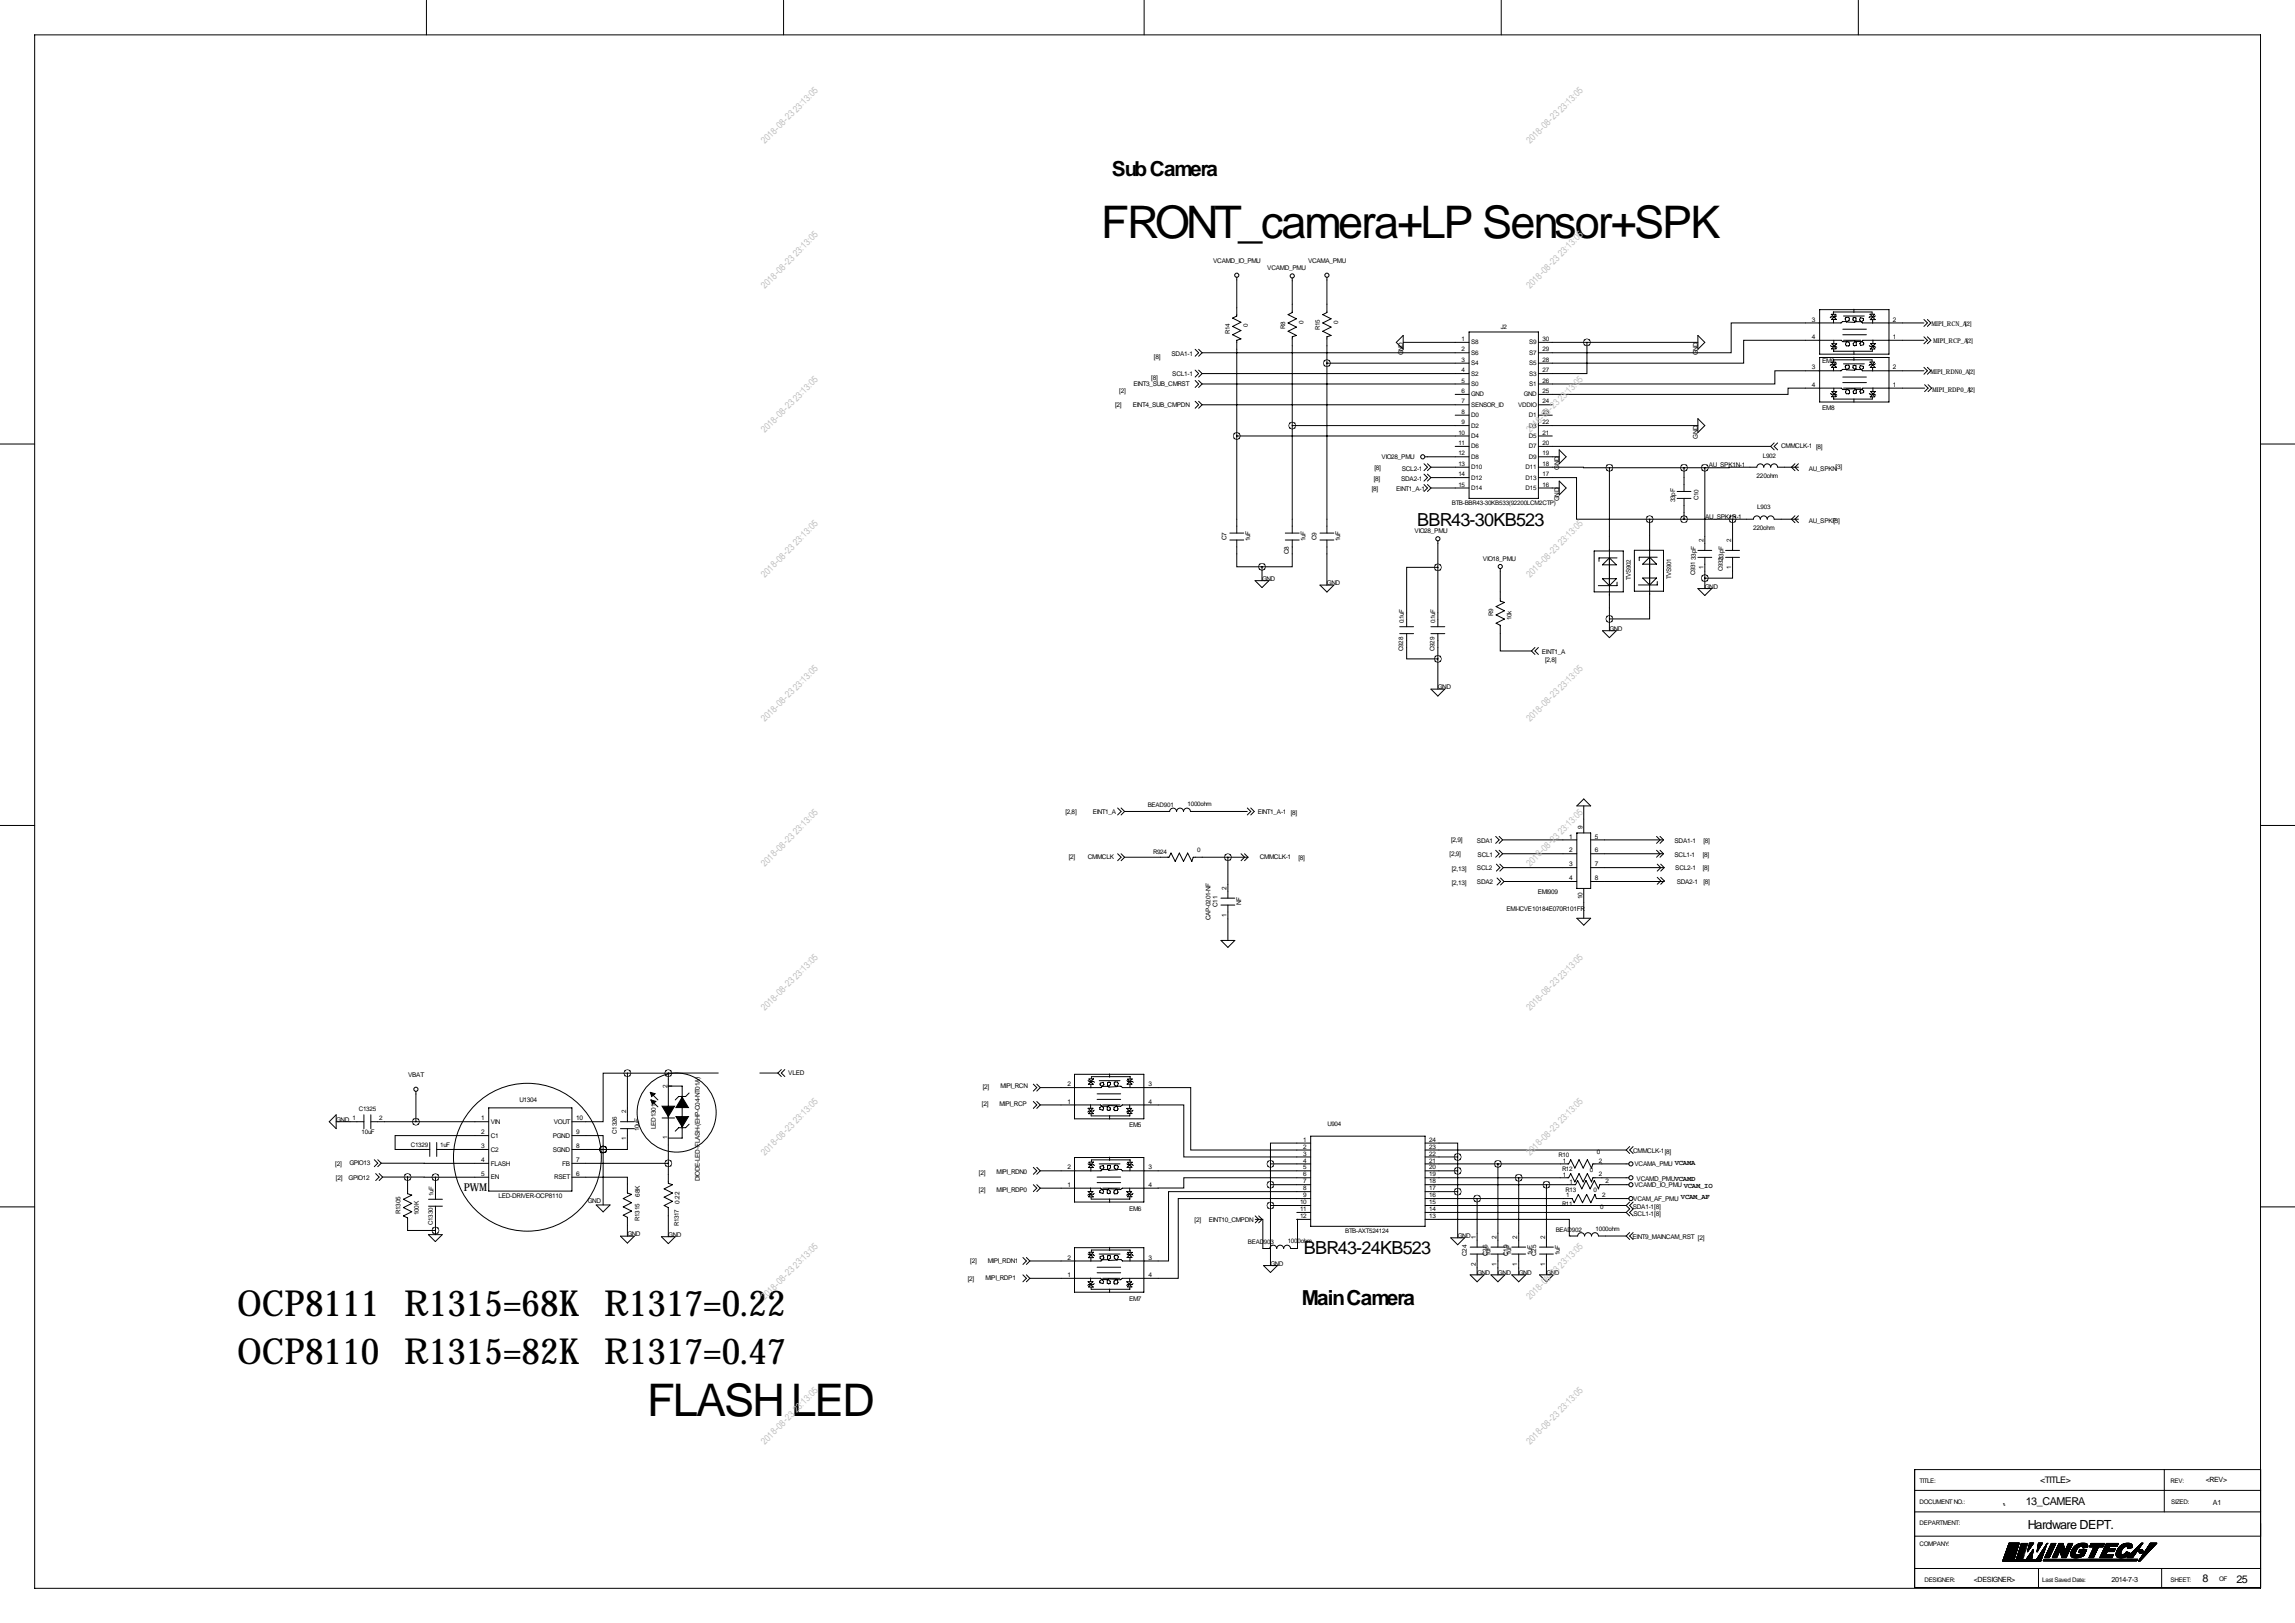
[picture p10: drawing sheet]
<svg xmlns="http://www.w3.org/2000/svg" width="841mm" height="594mm" viewBox="0 0 841 594" stroke-linecap="round" stroke-linejoin="round" font-family="sans-serif">
<defs><g id="words">
<g font-size="16.5">
<text x="403.4" y="87.1">FRONT_camera+LP Sensor+SPK</text>
<text x="237" y="518.7">FLASH LED</text>
</g>
<g font-size="13.2">
<text x="86.8" y="481.9">OCP8111 R1315=68K R1317=0.22</text>
<text x="86.8" y="499.4">OCP8110 R1315=82K R1317=0.47</text>
</g>
<g font-size="7.6">
<text x="407.3" y="64.4">Sub Camera</text>
<text x="476.8" y="478.1">Main Camera</text>
</g>
<g font-size="6.6">
<text x="519.1" y="192.7">BBR43-30KB523</text>
<text x="477.6" y="459.3">BBR43-24KB523</text>
</g>
<text font-size="4.6" x="742.7" y="560.1">Hardware DEPT.</text>
<g font-size="4">
<text x="169.9" y="436.2">PWM</text>
<text x="742" y="551.3">13_CAMERA</text>
<text x="806.7" y="579.4">8</text>
<text x="819.2" y="579.7">25</text>
</g>
<g font-size="3.5" fill="#c0c0c0">
<text x="280.2" y="52.9" transform="rotate(-45 280.2 52.9)">2018-08-23 23:13:05</text>
<text x="560.4" y="52.9" transform="rotate(-45 560.4 52.9)">2018-08-23 23:13:05</text>
<text x="280.2" y="105.8" transform="rotate(-45 280.2 105.8)">2018-08-23 23:13:05</text>
<text x="560.4" y="105.8" transform="rotate(-45 560.4 105.8)">2018-08-23 23:13:05</text>
<text x="280.2" y="158.8" transform="rotate(-45 280.2 158.8)">2018-08-23 23:13:05</text>
<text x="560.4" y="158.8" transform="rotate(-45 560.4 158.8)">2018-08-23 23:13:05</text>
<text x="280.2" y="211.7" transform="rotate(-45 280.2 211.7)">2018-08-23 23:13:05</text>
<text x="560.4" y="211.7" transform="rotate(-45 560.4 211.7)">2018-08-23 23:13:05</text>
<text x="280.2" y="264.6" transform="rotate(-45 280.2 264.6)">2018-08-23 23:13:05</text>
<text x="560.4" y="264.6" transform="rotate(-45 560.4 264.6)">2018-08-23 23:13:05</text>
<text x="280.2" y="317.5" transform="rotate(-45 280.2 317.5)">2018-08-23 23:13:05</text>
<text x="560.4" y="317.5" transform="rotate(-45 560.4 317.5)">2018-08-23 23:13:05</text>
<text x="280.2" y="370.4" transform="rotate(-45 280.2 370.4)">2018-08-23 23:13:05</text>
<text x="560.4" y="370.4" transform="rotate(-45 560.4 370.4)">2018-08-23 23:13:05</text>
<text x="280.2" y="423.3" transform="rotate(-45 280.2 423.3)">2018-08-23 23:13:05</text>
<text x="560.4" y="423.3" transform="rotate(-45 560.4 423.3)">2018-08-23 23:13:05</text>
<text x="280.2" y="476.2" transform="rotate(-45 280.2 476.2)">2018-08-23 23:13:05</text>
<text x="560.4" y="476.2" transform="rotate(-45 560.4 476.2)">2018-08-23 23:13:05</text>
<text x="280.2" y="529.2" transform="rotate(-45 280.2 529.2)">2018-08-23 23:13:05</text>
<text x="560.4" y="529.2" transform="rotate(-45 560.4 529.2)">2018-08-23 23:13:05</text>
</g>
<text font-size="3.3" x="747.3" y="543.2">&lt;TITLE&gt;</text>
<g font-size="2.6">
<text x="808" y="542.9">&lt;REV&gt;</text>
<text x="810.6" y="551.1">A1</text>
<text x="723" y="579.3">&lt;DESIGNER&gt;</text>
<text x="773.4" y="579.3">2014-7-3</text>
</g>
<g font-size="2.4">
<text x="444.4" y="96.2">VCAMD_IO_PMU</text>
<text x="464.2" y="99">VCAMD_PMU</text>
<text x="479.1" y="96.2">VCAMA_PMU</text>
<text x="663.6" y="117.8">3</text>
<text x="693.3" y="117.8">2</text>
<text x="707.5" y="119.3">MIPI_RCN_A[2]</text>
<text x="663.6" y="124.1">4</text>
<text x="693.3" y="124.1">1</text>
<text x="708.1" y="125.6">MIPI_RCP_A[2]</text>
<text x="422.7" y="131.6">[8]</text>
<text x="429.2" y="130.3">SDA1-1</text>
<text x="514" y="130.1" transform="rotate(-90 514 130.1)">GND</text>
<text x="621.9" y="130.1" transform="rotate(-90 621.9 130.1)">GND</text>
<text x="429.4" y="137.6">SCL1-1</text>
<text x="663.6" y="135.3">3</text>
<text x="667.5" y="132.8">EM9</text>
<text x="693.3" y="135.3">2</text>
<text x="707.1" y="136.8">MIPI_RDN0_A[2]</text>
<text x="410" y="143.8">[2]</text>
<text x="415.2" y="141.2">EINT3_SUB_CMRST</text>
<text x="421.7" y="139">[8]</text>
<text x="663.6" y="141.7">4</text>
<text x="693.3" y="141.7">1</text>
<text x="707.8" y="143.4">MIPI_RDP0_A[2]</text>
<text x="408.5" y="149.1">[2]</text>
<text x="414.9" y="149">EINT4_SUB_CMPDN</text>
<text x="667.5" y="150.3">EM8</text>
<text x="621.9" y="160.6" transform="rotate(-90 621.9 160.6)">GND</text>
<text x="506.1" y="168">VIO28_PMU</text>
<text x="652.4" y="164.3">CMMCLK-1 [8]</text>
<text x="503.5" y="172.2">[8]</text>
<text x="513.5" y="172.4">SCL2-1</text>
<text x="571.1" y="172.1" transform="rotate(-90 571.1 172.1)">GND</text>
<text x="625.9" y="170.9">AU_SPK1N-1</text>
<text x="662.6" y="172.4">AU_SPKN</text>
<text x="672.4" y="171.7">[3]</text>
<text x="502.5" y="179.9">[8]</text>
<text x="503.2" y="176">[8]</text>
<text x="511.5" y="179.8">EINT1_A-1</text>
<text x="513.2" y="176.2">SDA2-1</text>
<text x="643.5" y="175.2">220ohm</text>
<text x="571.1" y="183.5" transform="rotate(-90 571.1 183.5)">GND</text>
<text x="613.6" y="184" transform="rotate(-90 613.6 184)">33pF</text>
<text x="624.6" y="189.9">AU_SPK1P-1</text>
<text x="662.6" y="191.4">AU_SPKP</text>
<text x="671.6" y="191.5">[3]</text>
<text x="449.2" y="197.9" transform="rotate(-90 449.2 197.9)">C7</text>
<text x="482.2" y="197.9" transform="rotate(-90 482.2 197.9)">C9</text>
<text x="518.2" y="195.2">VIO28_PMU</text>
<text x="642.2" y="194.3">220ohm</text>
<text x="457.9" y="198.1" transform="rotate(-90 457.9 198.1)">1uF</text>
<text x="472.1" y="203" transform="rotate(-90 472.1 203)">C8</text>
<text x="478.2" y="198.1" transform="rotate(-90 478.2 198.1)">1uF</text>
<text x="490.9" y="198.1" transform="rotate(-90 490.9 198.1)">1uF</text>
<text x="543.2" y="205.4">VIO18_PMU</text>
<text x="621.2" y="205.1" transform="rotate(-90 621.2 205.1)">33pF</text>
<text x="462.3" y="212.7">GND</text>
<text x="486.1" y="214.3">GND</text>
<text x="624.5" y="215.6">GND</text>
<text x="589.5" y="231">GND</text>
<text x="564.8" y="239.7">EINT1_A</text>
<text x="566" y="242.3">[2,8]</text>
<text x="526.7" y="252.4">GND</text>
<text x="390.2" y="298.1">[2,8]</text>
<text x="400.3" y="298.2">EINT1_A</text>
<text x="460.7" y="298.2">EINT1_A-1 [8]</text>
<text x="579.6" y="303.5" transform="rotate(-90 579.6 303.5)">9</text>
<text x="531.6" y="308.4">[2,9]</text>
<text x="541" y="308.6">SDA1</text>
<text x="574.8" y="307.1">1</text>
<text x="584.2" y="307.1">5</text>
<text x="613.4" y="308.6">SDA1-1</text>
<text x="624" y="308.7">[8]</text>
<text x="391.5" y="314.6">[2]</text>
<text x="398.5" y="314.7">CMMCLK</text>
<text x="461.5" y="314.7">CMMCLK-1</text>
<text x="475.6" y="314.8">[8]</text>
<text x="531" y="313.6">[2,9]</text>
<text x="541.3" y="313.7">SCL1</text>
<text x="574.8" y="312.2">2</text>
<text x="574.8" y="317.3">3</text>
<text x="584.2" y="317.3">7</text>
<text x="584.2" y="312.2">6</text>
<text x="613.4" y="313.7">SCL1-1</text>
<text x="623.7" y="313.8">[8]</text>
<text x="531.8" y="318.9">[2,13]</text>
<text x="531.8" y="324">[2,13]</text>
<text x="541" y="318.8">SCL2</text>
<text x="541" y="323.9">SDA2</text>
<text x="574.8" y="322.3">4</text>
<text x="584.2" y="322.3">8</text>
<text x="613.7" y="318.5">SCL2-1</text>
<text x="614.2" y="323.6">SDA2-1</text>
<text x="623.7" y="318.6">[8]</text>
<text x="624" y="323.7">[8]</text>
<text x="449.3" y="325.9" transform="rotate(-90 449.3 325.9)">2</text>
<text x="563.3" y="327.3">EMI909</text>
<text x="579.6" y="329.4" transform="rotate(-90 579.6 329.4)">10</text>
<text x="446" y="332.3" transform="rotate(-90 446 332.3)">C11</text>
<text x="449.3" y="335.8" transform="rotate(-90 449.3 335.8)">1</text>
<text x="454.7" y="331.4" transform="rotate(-90 454.7 331.4)">NF</text>
<text x="551.8" y="333.6">EMI-ICVE10184E070R101FR</text>
<text x="443.4" y="337.1" transform="rotate(-90 443.4 337.1)">CAP-0201-NF</text>
<text x="149.5" y="394.3">VBAT</text>
<text x="288.7" y="393.8">VLED</text>
<text x="244.4" y="398.5" transform="rotate(-90 244.4 398.5)">2</text>
<text x="360" y="398.7">[2]</text>
<text x="366.5" y="398.6">MIPI_RCN</text>
<text x="391" y="397.8">2</text>
<text x="420.7" y="397.8">3</text>
<text x="190.3" y="403.5">U1304</text>
<text x="359.7" y="405.3">[2]</text>
<text x="366.1" y="405.1">MIPI_RCP</text>
<text x="391" y="404.2">1</text>
<text x="420.7" y="404.2">4</text>
<text x="123.1" y="410.8">GND 1</text>
<text x="176.3" y="410.3">1</text>
<text x="179.8" y="411.6">VIN</text>
<text x="202.9" y="411.6">VOUT</text>
<text x="211" y="410.3">10</text>
<text x="240.2" y="413.6" transform="rotate(-90 240.2 413.6)">LED1301</text>
<text x="413.6" y="412.9">EM5</text>
<text x="176.3" y="415.4">2</text>
<text x="179.8" y="416.7">C1</text>
<text x="202.5" y="416.7">PGND</text>
<text x="211" y="415.4">9</text>
<text x="244.4" y="417.3" transform="rotate(-90 244.4 417.3)">1</text>
<text x="176.3" y="420.5">3</text>
<text x="176.3" y="425.6">4</text>
<text x="179.8" y="421.8">C2</text>
<text x="202.5" y="421.8">SGND</text>
<text x="211" y="425.6">7</text>
<text x="211" y="420.5">8</text>
<text x="598.2" y="422.5">CMMCLK-1[8]</text>
<text x="122.8" y="426.9">[2]</text>
<text x="128" y="426.8">GPIO13</text>
<text x="176.3" y="430.7">5</text>
<text x="179.8" y="426.9">FLASH</text>
<text x="179.8" y="431.9">EN</text>
<text x="203" y="431.9">RSET</text>
<text x="205.9" y="426.9">FB</text>
<text x="211" y="430.7">6</text>
<text x="358.6" y="430.2">[2]</text>
<text x="365" y="430.1">MIPI_RDN0</text>
<text x="391" y="428.3">2</text>
<text x="420.7" y="428.3">3</text>
<text x="598.7" y="427">VCAMA_PMU VCAMA</text>
<text x="123" y="432.2">[2]</text>
<text x="127.7" y="432.1">GPIO12</text>
<text x="256.3" y="432.7" transform="rotate(-90 256.3 432.7)">DIODE-LED-FLASH-(EHP-C04-NT01A)</text>
<text x="358.6" y="436.6">[2]</text>
<text x="365" y="436.5">MIPI_RDP0</text>
<text x="391" y="434.7">1</text>
<text x="420.7" y="434.7">4</text>
<text x="598.7" y="434.7">VCAMD_IO_PMU VCAM_IO</text>
<text x="599.5" y="432.6">VCAMD_PMUVCAMD</text>
<text x="182.6" y="438.8">LED-DRIVER-OCP8110</text>
<text x="215.3" y="440.8">GND</text>
<text x="234.3" y="438.3" transform="rotate(-90 234.3 438.3)">68K</text>
<text x="248.9" y="440.8" transform="rotate(-90 248.9 440.8)">0.22</text>
<text x="413.6" y="443.4">EM6</text>
<text x="598.1" y="442.8">SDA1-1[8]</text>
<text x="598.3" y="439.7">VCAM_AF_PMU VCAM_AF</text>
<text x="146.8" y="444.7" transform="rotate(-90 146.8 444.7)">R1305</text>
<text x="153.4" y="445.1" transform="rotate(-90 153.4 445.1)">100K</text>
<text x="437.6" y="447.7">[2]</text>
<text x="442.8" y="447.6">EINT10_CMPDN</text>
<text x="598.4" y="445.3">SCL1-1[8]</text>
<text x="229.8" y="452.7">GND</text>
<text x="244.8" y="453">GND</text>
<text x="534" y="453.4">GND</text>
<text x="540.6" y="453.7" transform="rotate(-90 540.6 453.7)">1</text>
<text x="548.2" y="453.7" transform="rotate(-90 548.2 453.7)">2</text>
<text x="555.8" y="453.7" transform="rotate(-90 555.8 453.7)">2</text>
<text x="566" y="453.7" transform="rotate(-90 566 453.7)">2</text>
<text x="598" y="454">EINT9_MAINCAM_RST [2]</text>
<text x="391" y="461.3">2</text>
<text x="420.7" y="461.3">3</text>
<text x="537.3" y="460.1" transform="rotate(-90 537.3 460.1)">C24</text>
<text x="544.9" y="460.1" transform="rotate(-90 544.9 460.1)">C26</text>
<text x="546" y="460.1" transform="rotate(-90 546 460.1)">1uF</text>
<text x="552.5" y="460.1" transform="rotate(-90 552.5 460.1)">C19</text>
<text x="553.6" y="459.6" transform="rotate(-90 553.6 459.6)">1uF</text>
<text x="561.2" y="459.6" transform="rotate(-90 561.2 459.6)">1uF</text>
<text x="562.7" y="460.1" transform="rotate(-90 562.7 460.1)">C25</text>
<text x="571.4" y="459.6" transform="rotate(-90 571.4 459.6)">1uF</text>
<text x="355.4" y="462.8">[2]</text>
<text x="361.8" y="462.7">MIPI_RDN1</text>
<text x="391" y="467.7">1</text>
<text x="420.7" y="467.7">4</text>
<text x="465.4" y="463.5">GND</text>
<text x="540.6" y="463.6" transform="rotate(-90 540.6 463.6)">2</text>
<text x="541.1" y="466.9">GND</text>
<text x="548.2" y="463.6" transform="rotate(-90 548.2 463.6)">1</text>
<text x="548.7" y="466.9">GND</text>
<text x="555.8" y="463.6" transform="rotate(-90 555.8 463.6)">1</text>
<text x="556.3" y="466.9">GND</text>
<text x="566" y="463.6" transform="rotate(-90 566 463.6)">1</text>
<text x="566.5" y="466.9">GND</text>
<text x="354.5" y="469">[2]</text>
<text x="360.9" y="468.9">MIPI_RDP1</text>
<text x="413.6" y="476.4">EM7</text>
</g>
<g font-size="2.3">
<text x="457.1" y="119.9" transform="rotate(-90 457.1 119.9)">0</text>
<text x="477.4" y="118.6" transform="rotate(-90 477.4 118.6)">0</text>
<text x="490.1" y="118.6" transform="rotate(-90 490.1 118.6)">0</text>
<text x="450.5" y="122.2" transform="rotate(-90 450.5 122.2)">R14</text>
<text x="470.8" y="120.4" transform="rotate(-90 470.8 120.4)">R8</text>
<text x="483.5" y="121" transform="rotate(-90 483.5 121)">R15</text>
<text x="535.4" y="124.9">1</text>
<text x="549.7" y="120.6">J2</text>
<text x="565" y="124.9">30</text>
<text x="535.4" y="128.7">2</text>
<text x="538.9" y="126.2">S8</text>
<text x="538.9" y="130">S6</text>
<text x="560.1" y="126.2">S9</text>
<text x="560.1" y="130">S7</text>
<text x="565" y="128.7">29</text>
<text x="535.4" y="132.5">3</text>
<text x="535.4" y="136.3">4</text>
<text x="538.9" y="133.8">S4</text>
<text x="538.9" y="137.6">S2</text>
<text x="560.1" y="133.8">S5</text>
<text x="560.1" y="137.6">S3</text>
<text x="565" y="132.5">28</text>
<text x="565" y="136.3">27</text>
<text x="535.4" y="140.1">5</text>
<text x="535.4" y="143.9">6</text>
<text x="538.9" y="141.4">S0</text>
<text x="560.1" y="141.4">S1</text>
<text x="565" y="140.1">26</text>
<text x="565" y="143.9">25</text>
<text x="535.4" y="147.7">7</text>
<text x="538.9" y="145.2">GND</text>
<text x="538.9" y="149">SENSOR_ID</text>
<text x="556.2" y="149">VDDIO</text>
<text x="558.1" y="145.2">GND</text>
<text x="565" y="147.7">24</text>
<text x="535.4" y="151.6">8</text>
<text x="535.4" y="155.4">9</text>
<text x="538.9" y="152.8">D0</text>
<text x="560" y="152.8">D1</text>
<text x="565" y="151.6">23</text>
<text x="565" y="155.4">22</text>
<text x="534.2" y="159.2">10</text>
<text x="538.9" y="156.6">D2</text>
<text x="538.9" y="160.5">D4</text>
<text x="560" y="156.6">D3</text>
<text x="560" y="160.5">D5</text>
<text x="565" y="159.2">21</text>
<text x="534.2" y="163">11</text>
<text x="534.2" y="166.8">12</text>
<text x="538.9" y="164.3">D6</text>
<text x="560" y="164.3">D7</text>
<text x="565" y="163">20</text>
<text x="565" y="166.8">19</text>
<text x="645.7" y="167.8">L902</text>
<text x="534.2" y="170.6">13</text>
<text x="538.9" y="168.1">D8</text>
<text x="538.9" y="171.9">D10</text>
<text x="558.8" y="171.9">D11</text>
<text x="560" y="168.1">D9</text>
<text x="565" y="170.6">18</text>
<text x="534.2" y="174.4">14</text>
<text x="534.2" y="178.2">15</text>
<text x="538.9" y="175.7">D12</text>
<text x="538.9" y="179.5">D14</text>
<text x="558.8" y="175.7">D13</text>
<text x="558.8" y="179.5">D15</text>
<text x="565" y="174.4">17</text>
<text x="565" y="178.2">16</text>
<text x="531.8" y="185.1">BTB-BBR43-30KB533(92200LCM2CTP)</text>
<text x="622.2" y="183.3" transform="rotate(-90 622.2 183.3)">C10</text>
<text x="643.7" y="186.4">L903</text>
<text x="624" y="198.5" transform="rotate(-90 624 198.5)">2</text>
<text x="634.1" y="198.5" transform="rotate(-90 634.1 198.5)">2</text>
<text x="624" y="208.4" transform="rotate(-90 624 208.4)">1</text>
<text x="631.1" y="209.2" transform="rotate(-90 631.1 209.2)">C93233pF</text>
<text x="634.1" y="208.4" transform="rotate(-90 634.1 208.4)">1</text>
<text x="597.4" y="212.5" transform="rotate(-90 597.4 212.5)">TVS902</text>
<text x="612.1" y="212.2" transform="rotate(-90 612.1 212.2)">TVS901</text>
<text x="620.9" y="210.8" transform="rotate(-90 620.9 210.8)">C931</text>
<text x="547" y="225.8" transform="rotate(-90 547 225.8)">R9</text>
<text x="553.6" y="227.2" transform="rotate(-90 553.6 227.2)">10k</text>
<text x="514.3" y="228.4" transform="rotate(-90 514.3 228.4)">0.1uF</text>
<text x="525.7" y="228.4" transform="rotate(-90 525.7 228.4)">0.1uF</text>
<text x="514" y="238.5" transform="rotate(-90 514 238.5)">C928</text>
<text x="525.4" y="238.5" transform="rotate(-90 525.4 238.5)">C929</text>
<text x="420.4" y="295.7">BEAD901</text>
<text x="435" y="295.2">1000ohm</text>
<text x="422.4" y="312.9">R924</text>
<text x="438.5" y="312.2">0</text>
<text x="131.4" y="407">C1325</text>
<text x="229.3" y="407.8" transform="rotate(-90 229.3 407.8)">2</text>
<text x="138.9" y="410.3">2</text>
<text x="486.2" y="412.6">U904</text>
<text x="132.5" y="415.2">10uF</text>
<text x="150.5" y="420">C1329</text>
<text x="226" y="415.3" transform="rotate(-90 226 415.3)">C1326</text>
<text x="229.3" y="417.6" transform="rotate(-90 229.3 417.6)">1</text>
<text x="234.1" y="414.2" transform="rotate(-90 234.1 414.2)">10uF</text>
<text x="477.4" y="418.2">1</text>
<text x="523.5" y="418.2">24</text>
<text x="161.2" y="420.2">1uF</text>
<text x="477.4" y="420.7">2</text>
<text x="477.4" y="423.2">3</text>
<text x="477.4" y="425.8">4</text>
<text x="523.5" y="425.8">21</text>
<text x="523.5" y="423.2">22</text>
<text x="523.5" y="420.7">23</text>
<text x="570.9" y="423.7">R10</text>
<text x="572.4" y="425.9">1</text>
<text x="584.9" y="422.7">0</text>
<text x="585.6" y="425.8">2</text>
<text x="477.4" y="428.3">5</text>
<text x="477.4" y="430.9">6</text>
<text x="523.5" y="430.9">19</text>
<text x="523.5" y="428.3">20</text>
<text x="572.2" y="428.8">R12</text>
<text x="572.4" y="431">1</text>
<text x="582.4" y="429.1">0</text>
<text x="585.6" y="430.9">2</text>
<text x="158.7" y="438" transform="rotate(-90 158.7 438)">1uF</text>
<text x="477.4" y="433.4">7</text>
<text x="477.4" y="435.9">8</text>
<text x="523.5" y="435.9">17</text>
<text x="523.5" y="433.4">18</text>
<text x="573.4" y="436.4">R13</text>
<text x="575" y="433.5">1</text>
<text x="583.7" y="436.7">0</text>
<text x="588.1" y="433.4">2</text>
<text x="476.2" y="441">10</text>
<text x="476.2" y="443.6">11</text>
<text x="477.4" y="438.5">9</text>
<text x="523.5" y="443.6">14</text>
<text x="523.5" y="441">15</text>
<text x="523.5" y="438.5">16</text>
<text x="572.2" y="441.8">R11</text>
<text x="573.7" y="438.6">1</text>
<text x="586.2" y="442.8">0</text>
<text x="586.9" y="438.5">2</text>
<text x="158.5" y="448.8" transform="rotate(-90 158.5 448.8)">C1330</text>
<text x="234.3" y="447.1" transform="rotate(-90 234.3 447.1)">R1315</text>
<text x="248.6" y="449.2" transform="rotate(-90 248.6 449.2)">R1317</text>
<text x="476.2" y="446.1">12</text>
<text x="523.5" y="446.1">13</text>
<text x="457.1" y="455.7">BEAD903</text>
<text x="471.7" y="455.2">1000ohm</text>
<text x="492.7" y="451.7">BTB-AXT524124</text>
<text x="569.9" y="451.2">BEAD902</text>
<text x="584.5" y="450.7">1000ohm</text>
<text x="703.1" y="543.3">TITLE:</text>
<text x="795.1" y="543.1">REV:</text>
<text x="703.1" y="550.9">DOCUMENT NO.:</text>
<text x="795.3" y="550.9">SIZED:</text>
<text x="703.1" y="558.6">DEPARTMENT:</text>
<text x="703.1" y="566.2">COMPANY:</text>
<text x="704.9" y="579.4">DESIGNER:</text>
<text x="748.1" y="579.4">Last Saved Date:</text>
<text x="795.1" y="579.4">SHEET:</text>
<text x="812.9" y="579.1">OF</text>
</g>
</g></defs>
<circle cx="734.1" cy="551.3" r=".15" fill="#000"/>
<g fill="none" stroke="#000" stroke-width=".37">
<path d="M12.7 12.8h815.3v568.9h-815.3zM156.2 .1v12.7M287 .1v12.7M419.1 .1v12.7M549.9 .1v12.7M680.7 .1v12.7M453 101.5v14.2l-1.5 .8 3.1 1.5-3.1 1.6 3.1 1.5-3.1 1.5 3.1 1.5-1.6 .5v70.6M473.4 101.8v12.7l-1.6 .7 3.1 1.6-3.1 1.5 3.1 1.5-3.1 1.5 3.1 1.6-1.5 .5v71.8M486.1 101.5v13l-1.6 .7 3.1 1.6-3.1 1.5 3.1 1.5-3.1 1.5 3.1 1.6-1.5 .5v71.8M666.5 113.4h25.4v16.3h-25.4zM671.6 117v1.3M672.5 115.1h-1.7l1.9 1.9h-1.8l.9-.9"/>
<path d="M672.5 115.2l-.8 .8M672.7 115.7l-.4 .3h-1.6l-.3 .4M675.3 115.7h7.6M679.1 113.3v1.2M685.7 115v-.7h-14.1v.8M685.9 116.1l1 1h-1.8l.9-1M686 117.1v1.3M686.7 115.1h-1.7l.9 .9 .8-.8M687 115.7l-.4 .3h-1.7l-.3 .4M704.7 118.3h-22.5l-1-1.1 .2-.8 1.1 .3 .1 .6-.7 .5h-2.3l-.9-.6 .1-.7 .5-.2 .6 .2v1l-.6 .6-2.9-.2-.5-1.1 .3-.5 .9-.1 .3 .4v.7l-.8 .5h-1.7l-.5 .5h-40.3v10.9h-70.6M704.7 117l1.3 1.3-1.3 1.3M706 117l1.3 1.3-1.3 1.3"/>
<path d="M437.8 127.9l1.3 1.3-1.3 1.3M437.8 135.6l1.3 1.2-1.3 1.3M437.8 139.4l1.3 1.2-1.3 1.3M439.1 127.9l1.2 1.3M439.1 135.6l1.2 1.2M439.1 139.4l1.2 1.2M440.3 129.2h97.8M440.3 136.8h97.8M440.3 129.2l-1.2 1.3M440.3 136.8l-1.2 1.3M486.1 133h52M514 125.4h24.1"/>
<path d="M514 122.9v5l-2.5-2.5zM538.1 121.6h25.4v60.9h-25.4zM563.5 125.4h58.4M581.3 125.4v11.4h-17.8M621.9 122.9l2.6 2.5-2.6 2.5zM666.5 130.9h25.4v16.3h-25.4zM670.5 126.6l.3 .3h1.6l.4 .3M671.6 134.5v1.3M671.7 127.8v.8h14.2v-.7M671.7 124.6v1.3M671.8 126.9l.8 .8M671.9 126.8l-.9-.9h1.8l-1.9 1.9h1.7"/>
<path d="M672.5 132.7h-1.7l1.9 1.8h-1.8l.9-.9M672.5 132.8l-.8 .8M672.7 133.2l-.4 .4h-1.6l-.3 .3M675 138.1h8.7M675 122.6h8.7M675 120.6h8.7M675.3 133.3h7.6M675.3 124.6h6.3M679.1 128.6v1.2M679.1 130.8v1.2M684.7 126.6l.3 .3h1.7l.4 .3M685.7 132.5v-.7h-14.1v.9"/>
<path d="M686 134.6v1.3M686.1 124.5v1.3M686.1 126.8l-.9-.9h1.8l-1 .9M686.7 132.6h-1.7l1.9 2h-1.8l.9-.9M686.7 132.7l-.8 .8M686.8 127.7l-.8-.8-.9 .9h1.7M687 133.2l-.4 .4h-1.7l-.3 .3M704.7 124.6h-22.4l-1 1.1 .2 .9 1.2-.3v-.7l-.7-.5h-2.3l-.9 .6 .1 .8 .5 .2 .6-.2v-1.1l-.6-.6-2.9 .2-.5 1.1 .3 .6h.9l.3-.3v-.8l-.8-.5h-1.7l-.5-.5h-35.8v8.4h-75.2M704.7 135.8h-22.5l-1-1.1 .2-.8 1.1 .3 .1 .6-.7 .6h-2.3l-.9-.7 .1-.7 .5-.2 .6 .2v1l-.6 .6-2.9-.1-.5-1.2 .3-.5 .9-.1 .3 .4v.7l-.8 .5h-1.7l-.5 .5h-24.3v4.8h-86.6M704.7 123.4l1.3 1.2-1.3 1.3M704.7 134.5l1.3 1.3-1.3 1.3M706 123.4l1.3 1.2-1.3 1.3"/>
<path d="M706 134.5l1.3 1.3-1.3 1.3M437.8 147l1.3 1.3-1.3 1.2M439.1 147l1.2 1.3M440.3 140.6h97.8M440.3 148.3h97.8M440.3 148.3l-1.2 1.2M440.3 140.6l-1.2 1.3M453 159.7h85.1M473.4 155.9h64.7M533 144.4h5.1M533 152.1h5.1M563.5 148.3h5.1"/>
<path d="M563.5 152.1h5.1M563.5 155.9h58.4M563.5 159.7h5.1M621.9 153.3l2.6 2.6-2.6 2.5zM670.5 144.1l.3 .3h1.6l.4 .3M671.7 145.3v.9h14.2v-.7M671.7 142.2v1.2M671.8 144.4l.8 .8M671.9 144.3l-.9-.9h1.8l-1.9 1.9h1.7M675 140.1h8.7M675.3 142.2h6.3M679.1 146.1v1.2"/>
<path d="M684.7 144.1l.3 .3h1.7l.4 .3M686.1 144.3l-.9-.9h1.8l-1 .9M686.1 142.1v1.2M686.8 145.3l-.8-.9-.9 1h1.7M705 142.2h-22.7l-1 1.1 .2 .8 1.2-.3v-.6l-.7-.6h-2.3l-.9 .7 .1 .7 .5 .2 .6-.2v-1.1l-.6-.5-2.9 .1-.5 1.1 .3 .6h.9l.3-.3v-.7l-.8-.5h-1.7l-.5-.5h-19.5v2.2h-91.5M705 140.9l1.3 1.3-1.3 1.2M706.3 140.9l1.2 1.3-1.2 1.2M0 162.6h12.7M521.6 169.8l1.3 1.3-1.3 1.3M521.6 173.7l1.3 1.2-1.3 1.3M521.6 177.5l1.3 1.2-1.3 1.3M521.9 167.3h16.2"/>
<path d="M522.9 169.8l1.3 1.3M522.9 173.7l1.3 1.2M522.9 177.5l1.3 1.2M524.2 171.1h13.9M524.2 174.9h13.9M524.2 178.7h13.9M524.2 178.7l-1.3 1.3M524.2 171.1l-1.3 1.3M524.2 174.9l-1.3 1.3M533 163.5h5.1M563.5 174.9h14v15.3h26.8M563.5 171.1l26 .2"/>
<path d="M563.5 163.5h85.1M563.5 167.3h7.6M563.5 178.7h7.6M571.1 164.8l2.6 2.5-2.6 2.5zM571.1 176.2l2.6 2.5-2.6 2.6zM589.5 171.3v59.7M589.5 171.3h35M616.9 171.3v8.7M624.5 171.3v30.3M643.5 171.1l-19 .2M643.5 171.1a1.27 1.27 0 0 1 1.3-1.2 1.27 1.27 0 0 1 1.3 1.2M646.1 171.1a1.27 1.27 0 0 1 1.3-1.2 1.27 1.27 0 0 1 1.2 1.2"/>
<path d="M648.6 163.5l1.3 1.3M648.6 171.1a1.27 1.27 0 0 1 1.3-1.2 1.27 1.27 0 0 1 1.3 1.2h7.6M649.9 162.2l-1.3 1.3M651.2 162.2l-1.3 1.3 1.3 1.3M657.5 169.8l-1.3 1.3 1.3 1.3M658.8 169.8l-1.3 1.3 1.3 1.3M828 162.6h12.7M450.5 197.8h5.1M450.5 195.2h5.1M453 197.8v9.8h9.3M470.8 197.8h5.1M470.8 195.2h5.1"/>
<path d="M473.4 197.8v9.8h-11.1M483.5 197.8h5.1M483.5 195.2h5.1M486.1 197.8v16.5M526.7 198v31.5M604.3 190.2v36.5h-14.8M604.3 190.2h38M614.3 182.5h5.1M614.3 180h5.1M616.9 182.5v7.7M634.6 190.2v11.4M642.3 190.1a1.27 1.27 0 0 1 1.2-1.2 1.27 1.27 0 0 1 1.3 1.3"/>
<path d="M644.8 190.1a1.27 1.27 0 0 1 1.3-1.2 1.27 1.27 0 0 1 1.2 1.3M647.3 190.1a1.27 1.27 0 0 1 1.3-1.2 1.27 1.27 0 0 1 1.3 1.3h8.9M657.5 188.9l-1.3 1.3 1.3 1.2M658.8 188.9l-1.3 1.3 1.3 1.2M459.7 212.7h5.1l-2.5 2.5zM462.3 207.6v5.1M483.5 214.3h5.1l-2.5 2.5zM526.7 207.8h-11.4v21.7M549.6 208.2v11.9l1.5 .5-3.1 1.6 3.1 1.5-3.1 1.5 3.1 1.5-3.1 1.6 1.6 .7v9.4h11.4M583.9 201.8h10.7v15h-10.7zM587 212h5.1l-2.6 2.5zM589.5 204.3l2.6 2.6h-5.1z"/>
<path d="M592.3 213.2v1.3h-6.8M592.3 204.3h-6.6v1.3M598.7 201.5h10.6v15h-10.6zM601.7 211.7h5.1l-2.5 2.5zM604.3 204.1l2.5 2.5h-5.1zM607.1 213v1.2h-6.9M607.1 204.1h-6.6v1.3M621.9 204.1h5.1M621.9 201.6h5.1M621.9 215.6h5.1l-2.5 2.5zM624.5 204.1v11.5M632.1 204.1h5.1"/>
<path d="M632.1 201.6h5.1M634.6 204.1v7.7h-10.1M512.7 232.1h5.1M512.7 229.5h5.1M515.3 232.1v9.2h11.4M524.2 232.1h5M524.2 229.5h5M526.7 232.1v20.3M561 238.4l1.3 1.3M562.3 237.2l-1.3 1.2M563.5 237.2l-1.2 1.2 1.2 1.3M587 231h5.1l-2.6 2.5z"/>
<path d="M524.2 252.4h5l-2.5 2.5zM409.4 295.9l1.3 1.3-1.3 1.3M410.7 295.9l1.2 1.3M411.9 297.2h16.5a1.27 1.27 0 0 1 1.3-1.2 1.27 1.27 0 0 1 1.3 1.2 1.27 1.27 0 0 1 1.3-1.2 1.27 1.27 0 0 1 1.2 1.2 1.27 1.27 0 0 1 1.3-1.2 1.27 1.27 0 0 1 1.3 1.2h20.8M411.9 297.2l-1.2 1.3M456.9 295.9l1.3 1.3-1.3 1.3M458.2 295.9l1.2 1.3-1.2 1.3M580.1 295.2v9.9M580.1 292.6l2.6 2.6h-5.1zM0 302.3h12.7M409.4 312.7l1.3 1.3-1.3 1.2M410.7 312.7l1.2 1.3"/>
<path d="M411.9 314h16.3l.8-1.6 1.5 3.1 1.5-3.1 1.5 3.1 1.6-3.1 1.5 3.1 .5-1.5h20M411.9 314l-1.2 1.2M449.8 314v14.9M454.6 312.7l1.3 1.3-1.3 1.2M455.9 312.7l1.2 1.3M457.1 314l-1.2 1.2M547.9 306.3l1.2 1.3-1.2 1.3M547.9 311.4l1.2 1.3-1.2 1.3M548.1 316.5l1.3 1.3-1.3 1.2M549.1 306.3l1.3 1.3M549.1 311.4l1.3 1.3M549.4 316.5l1.3 1.3"/>
<path d="M550.4 312.7h27.2M550.4 307.6h27.2M550.4 307.6l-1.3 1.3M550.4 312.7l-1.3 1.3M550.7 317.8h26.9M550.7 317.8l-1.3 1.2M577.6 305.1v20.3h5.1v-20.3l-5.1 .1M582.7 312.7h26.6M582.7 307.6h26.6M582.7 317.8h26.9M606.8 306.3l1.3 1.3-1.3 1.3M606.8 311.4l1.3 1.3-1.3 1.3"/>
<path d="M607.1 316.5l1.2 1.3-1.2 1.2M608.1 306.3l1.2 1.3M608.1 311.4l1.2 1.3M608.3 316.5l1.3 1.3M609.3 307.6l-1.2 1.3M609.3 312.7l-1.2 1.3M609.6 317.8l-1.3 1.2M828 302.3h12.7M447.2 331.5h5.1M447.2 328.9h5.1M449.8 331.5v12.9M548.4 321.6l1.3 1.3-1.3 1.2"/>
<path d="M549.7 321.6l1.2 1.3M550.9 322.9h26.7M550.9 322.9l-1.2 1.2M577.6 336.3h5.1l-2.6 2.6zM580.1 325.4v10.9M607.1 321.3l1.2 1.3-1.2 1.3M608.3 321.3l1.3 1.3M609.6 322.6v.3h-26.9M609.6 322.6l-1.3 1.3M447.2 344.4h5.1l-2.5 2.6zM152.3 399.7v11.1M229.8 393.1h-8.9v17.7h-11.4"/>
<path d="M229.8 393.1v17.7M229.8 393.1h15M244.8 397.8h5.1v3.8M244.8 393.1v40.3l1.5 .5-3 1.5 3 1.6-3 1.5 3 1.5-3 1.5 1.5 .8v10.7M263.1 393l-18.3 .1M278.3 393h6.6M284.9 393l1.3 1.3M286.2 391.7l-1.3 1.3M287.5 391.7l-1.3 1.3 1.3 1.3M378.5 397.1l1.3 1.2-1.3 1.3M379.8 397.1l1.3 1.2M381.1 398.3h22.2l1.1-1.1-.3-.8-1.1 .3-.1 .6 .7 .6h2.4l.8-.7v-.7l-.6-.2-.5 .2v1.1l.5 .5 3-.1 .5-1.1-.4-.6h-.9l-.3 .3 .1 .7 .7 .5h1.7l.6 .5h25v22.9h43.9"/>
<path d="M381.1 398.3l-1.3 1.3M393.6 393.5h25.4v16.3h-25.4zM398.6 395.8l.4 .3h1.6l.3 .3M398.9 395.1h1.7l-1 1-.7-.9M399.6 397.2v1.2M399.6 396.2l-.9 .9h1.8l-.9-.9M399.8 395v-.7h14.2v.9M402.6 395.8h7.7M406.5 393.3v1.2M412.8 395.8l.4 .3h1.6l.3 .3M413.1 395.2h1.6l-1.8 1.9h1.7l-.8-.9M413.1 395.3l.7 .8"/>
<path d="M413.9 397.1v1.2M123.1 410.8h10.2M123.1 408.3v5.1l-2.5-2.6zM133.3 408.3v5.1M135.8 410.8h43.2M135.8 408.3v5.1M157.4 418.5v5M160 418.5v5M179 415.9h-34.3v5.1h12.7M179 405.8h30.5v30.4h-30.5zM209.5 415.9h11.4v5.1M227.3 410.8h5.1"/>
<path d="M227.3 413.4h5.1M229.8 413.4v7.6h-8.9M238.5 402.9l2.5 2.5M238.5 400.3l2.5 2.6M242.5 409.5h4.6M249.9 405.4v3.8M249.9 413v3.8h-5.1M252.4 411.8l-1.2 1.2h-2.6l-1.3 1.3M252.4 400.3l-1.2 1.3h-2.6l-1.3 1.3M378.5 403.4l1.3 1.3-1.3 1.3M379.8 403.4l1.3 1.3M381.1 404.7h22.1l1.1 1.1-.3 .8-1.1-.3-.1-.6 .7-.6h2.4l.8 .7v.7l-.6 .2-.5-.2v-1l.5-.6 3 .1 .4 1.2-.3 .5-.9 .1-.3-.4 .1-.7 .7-.5h1.7l.6-.5h22.5v19h46.5"/>
<path d="M381.1 404.7l-1.3 1.3M398.8 407.8l.7-.8 1 .9h-1.7M399.5 406.8l.9-.9h-1.8l.9 1M399.5 404.6v1.3M400.8 406.6l-.3 .3h-1.6l-.4 .4M401.9 402.7h8.6M401.9 400.6h8.6M403.9 404.7h6.4M406.5 408.7v1.2M413.7 406.9l.8-.9h-1.8l1.9 1.8h-1.6M413.7 406.9l-.7 .8M413.8 404.7v1.3"/>
<path d="M413.9 407.8v.9h-14.2v-.7M415 406.6l-.3 .3h-1.6l-.4 .4M480.1 418.7h-14.7v7.6M480.1 416.1h41.9v33h-41.9zM522 418.7h12v5M597 419.9l-1.3 1.3M598.2 419.9l-1.2 1.3 1.2 1.3M137.1 424.8l1.3 1.2-1.3 1.3M137.6 429.8l1.3 1.3-1.3 1.3M138.4 424.8l1.2 1.2M138.9 429.8l1.3 1.3M139.6 426l39.4 .1"/>
<path d="M139.6 426l-1.2 1.3M140.2 431.1h9.1M140.2 431.1l-1.3 1.3M149.3 431.1l10.2 .1M149.3 431.1v6.1l1.5 .5-3 1.5 3 1.6-3 1.5 3 1.5-3 1.5 1.5 .8v4.6h10.2M157 439.2h5.1M159.5 431.2h19.5M159.5 431.2v8M160 421h19M209.5 431.2h20.3v5.8l1.5 .5-3 1.5 3 1.5-3 1.5 3 1.6-3 1.5 1.5 .7v6.9M209.5 421h11.4M209.5 426.1h35.3"/>
<path d="M220.9 421h.1M220.9 421v20.3M378.5 427.6l1.3 1.2-1.3 1.3M378.5 433.9l1.3 1.3-1.3 1.2M379.8 427.6l1.3 1.2M379.8 433.9l1.3 1.3M381.1 428.8h22.2l1.1-1.1-.3-.8-1.1 .3-.1 .6 .7 .6h2.4l.8-.7v-.7l-.6-.2-.5 .2v1.1l.5 .5 3-.1 .5-1.2-.4-.5-.9-.1-.3 .4 .1 .7 .7 .5h1.7l.6 .5h68.9M381.1 428.8l-1.3 1.3M381.1 435.2l-1.3 1.2M393.6 423.9h25.4v16.4h-25.4zM398.6 426.2l.4 .4h1.6l.3 .3M398.8 438.3l.7-.8 1 .9h-1.7"/>
<path d="M398.9 425.6h1.7l-1 .9-.7-.8M399.5 435.1v1.2M399.5 437.3l.9-.9h-1.8l.9 1M399.6 427.7v1.2M399.6 426.6l.9 1h-1.8zM399.8 425.5v-.7h14.2v.9M400.8 437.1l-.3 .3h-1.6l-.4 .4M401.9 433.1h8.6M401.9 431.1h8.6M402.6 426.3h7.7M403.9 435.2h6.4M406.5 423.8v1.2"/>
<path d="M406.5 439.1v1.3M412.8 426.2l.4 .4h1.6l.3 .3M413.1 425.7h1.6l-1.8 1.9h1.7l-.8-1M413.1 425.8l.7 .8M413.7 437.4l.8-1h-1.8l1.9 1.9h-1.6M413.7 437.4l-.7 .8M413.8 435.2v1.2M413.9 438.3v.9h-14.2v-.7M413.9 427.6v1.2M415 437.1l-.3 .3h-1.6l-.4 .4M465.4 426.3h14.7M465.4 433.9h14.7"/>
<path d="M465.4 426.3v37.2M480.1 431.4h-46.5v3.7l-22.5 .1-.6 .5h-1.7l-.7 .5-.1 .7 .3 .4 .9-.1 .3-.6-.4-1.1-3-.1-.5 .5v1.1l.5 .2 .6-.2v-.7l-.8-.7h-2.4l-.7 .6 .1 .6 1.1 .3 .3-.8-1.1-1.1h-22.1M480.1 436.4h-52.1v25.4h-16.8l-.6-.5h-1.7l-.7-.5-.1-.7 .3-.3h.9l.4 .6-.5 1.1-3 .1-.5-.5v-1.1l.5-.2 .6 .2v.7l-.8 .7h-2.4l-.7-.6 .1-.6 1.1-.3 .3 .8-1.1 1.1h-26.1M480.1 439h-48.5v29.2h-20.5l-.6 .5h-1.7l-.7 .5-.1 .7 .3 .4 .9-.1 .3-.5-.4-1.2-3-.1-.5 .6v1l.5 .2 .6-.2v-.7l-.8-.7h-2.4l-.7 .6 .1 .6 1.1 .3 .3-.8-1.1-1.1h-26M522 426.3h52.6l.8-1.5 1.5 3 1.5-3 1.5 3 1.6-3 1.5 3 .5-1.5h13.2M522 439h53.9l.7 1.5 1.6-3 1.5 3 1.5-3 1.5 3 1.6-3 .5 1.5h11.9M522 431.4h52.6l.8-1.6 1.5 3.1 1.5-3.1 1.5 3.1 1.6-3.1 1.5 3.1 .5-1.5h13.2M522 433.9h55.1l.8-1.5 1.5 3 1.5-3 1.6 3 1.5-3 1.5 3 .5-1.5h10.7M522 421.2h73.7M522 423.7h12M522 428.8h12M522 436.4h12"/>
<path d="M534 423.7v29.7M541.1 439v17.8M548.7 426.3v30.5M556.3 431.4v25.4M566.5 433.9v22.9M595.7 421.2l1.3 1.3M0 442h12.7M156.9 452.2h5.1l-2.5 2.5zM157 441.8h5.1M159.5 450.7v1.5M159.5 441.8v8.9M218.4 441.3h5.1l-2.6 2.6z"/>
<path d="M227.3 452.7h5.1l-2.6 2.6zM242.3 453h5l-2.5 2.5zM393.6 457h25.4v16.3h-25.4zM398.6 459.3l.4 .3h1.6l.3 .3M398.9 458.6h1.7l-1 1-.7-.9M399.6 459.7l-.9 .9h1.8l-.9-.9M399.8 458.5v-.7h14.2v.9M402.6 459.3h7.7M406.5 456.8v1.2M412.8 459.3l.4 .3h1.6l.3 .3M413.1 458.7h1.6l-1.8 1.9h1.7l-.8-.9M413.1 458.8l.7 .8"/>
<path d="M459.8 446.6h2.8v10.7h2.5a1.27 1.27 0 0 1 1.3-1.2 1.27 1.27 0 0 1 1.3 1.2 1.27 1.27 0 0 1 1.2-1.2 1.27 1.27 0 0 1 1.3 1.2 1.27 1.27 0 0 1 1.3-1.2 1.27 1.27 0 0 1 1.2 1.2h2.6v-10.7h-.3h5.1M459.8 445.3l1.3 1.3-1.3 1.3M461.1 445.3l1.2 1.3-1.2 1.3M465.4 441.5h14.7M475 444.1h5.1M522 446.6h52.9v6.1h3a1.27 1.27 0 0 1 1.3-1.2 1.27 1.27 0 0 1 1.2 1.2 1.27 1.27 0 0 1 1.3-1.2 1.27 1.27 0 0 1 1.3 1.2 1.27 1.27 0 0 1 1.2-1.2 1.27 1.27 0 0 1 1.3 1.2h10.2M522 441.5h73.7M522 444.1h73.7M531.4 453.4h5.1l-2.5 2.5zM538.5 459.3h5.1M538.5 456.8h5.1M541.1 459.3v7.6"/>
<path d="M546.2 459.3h5M546.2 456.8h5M548.7 459.3v7.6M553.8 459.3h5.1M553.8 456.8h5.1M556.3 459.3v7.6M563.9 459.3h5.1M563.9 456.8h5.1M566.5 459.3v7.6M595.7 441.5l1.3 1.3-1.3 1.3M595.7 444.1l1.3 1.2M595.7 452.7l1.3 1.3"/>
<path d="M597 440.3l-1.3 1.2M597 451.4l-1.3 1.3M598.2 440.3l-1.2 1.2 1.2 1.3-1.2 1.3 1.2 1.2M598.2 451.4l-1.2 1.3 1.2 1.3M828 442h12.7M374.7 460.6l1.3 1.2-1.3 1.3M374.7 466.9l1.3 1.3-1.3 1.3M376 460.6l1.2 1.2M376 466.9l1.2 1.3M377.2 461.8l-1.2 1.3M377.2 468.2l-1.2 1.3M398.8 471.3l.7-.8 1 .9h-1.7"/>
<path d="M399.5 468.1v1.3M399.5 470.3l.9-.9h-1.8l.9 1M399.6 460.7v1.2M400.8 470.1l-.3 .3h-1.6l-.4 .4M401.9 466.2h8.6M401.9 464.1h8.6M403.9 468.2h6.4M406.5 472.2v1.2M413.7 470.4l.8-.9h-1.8l1.9 1.8h-1.6M413.7 470.4l-.7 .8M413.8 468.2v1.3M413.9 471.3v.9h-14.2v-.7"/>
<path d="M413.9 460.6v1.2M415 470.1l-.3 .3h-1.6l-.4 .4M462.8 463.5h5.1l-2.5 2.6zM538.5 466.9h5.1l-2.5 2.6zM546.2 466.9h5l-2.5 2.6zM553.8 466.9h5.1l-2.6 2.6zM563.9 466.9h5.1l-2.5 2.6zM701.3 538.2h126.8v43.2h-126.8zM792.8 538.2v15.5M701.3 553.7h126.8M701.3 545.9h126.8M733.8 550.8h.1"/>
<path d="M701.3 574.5h126.8M701.3 562.6h126.8M733.6 571.8h14M733.6 571.7h14M733.6 571.6h14M733.7 571.5h13.9M733.7 571.4h14M733.8 571.2h14M733.8 571.1h4M733.9 570.9h4M733.9 570.8h4M734 570.7h3.9"/>
<path d="M734 570.7h4M734 570.5h4M734.1 570.4h3.9M734.1 570.2h4M734.2 570.1h3.9M734.3 569.8h3.9M734.3 569.7h3.9M734.3 569.6h4M734.4 569.4h3.9M734.5 569.3h3.9M734.5 569.2h3.9M734.6 568.9h3.9"/>
<path d="M734.7 568.8h3.8M734.7 568.6h3.9M734.7 568.5h3.9M734.8 568.4h3.9M734.8 568.3h3.9M734.8 568.2h3.9M734.9 568.1h3.8M734.9 568h3.9M735 567.9h3.8M735 567.8h3.8M735.1 567.6h3.8M735.1 567.5h3.8"/>
<path d="M735.1 567.4h3.8M735.2 567.3h3.8M735.2 567.1h3.8M735.3 566.9h3.8M735.4 566.7h3.8M735.5 566.5h3.7M735.5 566.3h3.8M735.6 566.1h3.8M735.6 566h3.8M735.7 565.8h3.7M735.7 565.7h3.8M735.8 565.6h3.7"/>
<path d="M735.8 565.5h3.7M735.9 565.3h3.7M735.9 565.2h3.7M735.9 565.1h3.7M737.9 571h-4M738.1 570.3l-4 .1M738.1 570.1l-4 .1M738.2 569.9l-4 .1M738.3 569.5h-3.9M738.4 569.1l-3.9 .1M738.5 569l-4 .1M738.5 568.8l-3.9 .1"/>
<path d="M738.6 571.1h.3M738.6 568.7h-3.9M738.6 570.8h2.5M738.7 570.6h.4M738.8 570.4h2.5M738.8 568l-3.9 .1M738.9 567.7h-3.9M739 569.8h.1M739 569.7h1.7M739 567.2l-3.8 .1M739.1 569.4h.3M739.1 567h-3.8"/>
<path d="M739.1 569.2h1.9M739.1 566.8l-3.8 .1M739.2 566.7l-3.9 .1M739.2 566.5l-3.8 .1M739.3 568.8h2.2M739.3 566.4h-3.8M739.3 568.7h2.5M739.3 566.2h-3.8M739.4 568.3h2.4M739.4 568.3h2.5M739.5 565.7l-3.8 .1M739.6 567.9h2.4"/>
<path d="M739.6 567.8h2.5M739.6 565.4h-3.8M739.7 570.1l-.9 .1M739.7 567.4h2.4M739.7 567.4h2.5M739.8 567.2h.5M739.9 568.9l-.7 .1M739.9 566.9h2.4M740 566.7h.4M740 571h-1.4M740.1 569.7l-1.1 .1M740.2 570.5l-1.5 .1"/>
<path d="M740.2 568.5h-.8M740.4 568l-.9 .1M740.5 569.3h-1.4M740.6 567.6h-.9M740.8 570l-1.9 .1M740.9 568.8l-1.7 .1M740.9 565.9l-.7 .1M741 570.9h-2.4M741.1 566.3h-1M741.2 570.4l-2.4 .1M741.2 565.5h-.8M741.3 568.4h-1.9"/>
<path d="M741.3 567.1l-1.5 .1M741.4 569.9l-2.5 .1M741.4 567.9l-1.9 .1M741.5 566.6l-1.5 .1M741.5 569.6h-2.5M741.6 567.5h-1.9M741.7 569.1l-2.5 .1M742 565.8l-1.8 .1M742.1 566.2h-2M742.2 571.1h2M742.3 571h1.9M742.3 565.4h-1.9"/>
<path d="M742.3 567h-2.4M742.4 570.8h1.9M742.5 570.7h1.8M742.5 566.5l-2.5 .1M742.6 570.6h1.7M742.6 568.4h.1M742.6 568.3h.1M742.6 566.1h-2.4M742.7 570.4h1.6M742.7 568.2h.1M742.7 565.7l-2.4 .1M742.8 567.9h.3"/>
<path d="M742.8 570.2h1.6M742.8 568.1l-.1 .1M742.9 567.4h.5M742.9 565.3h-2.5M742.9 570h1.5M742.9 568l-.2 .1M743 567.9l-.3 .1M743 567h.7M743 566.9h.7M743.1 569.9h1.3M743.1 567.8h-.3M743.1 566.5h.9"/>
<path d="M743.2 569.8h1.2M743.2 569.7h1.2M743.2 567.7h-.4M743.2 566.1h1.1M743.3 569.6h1.2M743.3 567.6h-.5M743.3 566h1M743.3 569.5h1.2M743.3 567.5h-.5M743.4 565.6h1.2M743.4 569.4h1.1M743.4 567.3l-.5 .1"/>
<path d="M743.5 569.3h1M743.5 565.1h1.5M743.5 567.2l-.6 .1M743.6 569.2h.9M743.6 567.1l-.7 .1M743.7 569h.9M743.8 566.8l-.8 .1M743.8 568.8h.8M743.8 566.7l-.7 .1M743.9 568.8h.7M743.9 568.7h.7M743.9 566.6l-.8 .1"/>
<path d="M744 568.6h.6M744 566.5l-.9 .1M744.1 568.5h.6M744.1 566.4h-.9M744.1 568.4h.6M744.2 568.3h.5M744.2 566.3h-1M744.2 566.2h-1M744.3 570.9h-2M744.4 568.1h.3M744.4 569.9l-1.4 .1M744.4 568h.3"/>
<path d="M744.4 565.9l-1.1 .1M744.5 565.8l-1.2 .1M744.5 567.9h.3M744.5 567.8h.3M744.5 565.7l-1.2 .1M744.6 569l-.9 .1M744.6 567.7h.2M744.7 568.1l-.4 .1M744.7 565.5h-1.3M744.8 567.5h.1M744.8 565.4h-1.4M744.8 567.6h-.1"/>
<path d="M744.9 565.3h-1.5M744.9 565.2h-1.4M746 571.1h1.8M746.1 571h1.7M746.2 568.4h.1M746.2 570.9h1.7M746.2 568.3h.1M746.2 568.1h.2M746.3 568.2l-.1 .1M746.3 567.9h.2M746.3 570.7h1.6M746.3 567.5h.5"/>
<path d="M746.3 567.4h.5M746.3 567.3h.6M746.4 570.5h1.6M746.4 568l-.2 .1M746.4 566.9h.7M746.4 566.7h.8M746.5 570.5h1.5M746.5 567.9l-.3 .1M746.5 566.5h.9M746.6 567.8h-.3M746.6 566h1M746.6 565.9h1.1"/>
<path d="M746.6 565.8h1.2M746.6 570.2h1.5M746.6 567.7h-.3M746.6 565.6h1.3M746.7 565.3h1.4M746.7 567.6h-.4M746.7 565.1h1.5M746.7 574.6v6.8M746.8 569.9h1.4M746.9 567.2l-.5 .1M747 569.7h1.3M747 567.1l-.6 .1"/>
<path d="M747 567h-.6M747.1 569.4h1.3M747.1 566.8l-.7 .1M747.2 569.3h1.2M747.3 569.2h1.2M747.3 566.6l-.9 .1M747.3 566.5l-.8 .1M747.4 566.4h-.9M747.5 568.9h1.1M747.5 566.3h-1M747.5 566.2h-1M747.6 568.8h1"/>
<path d="M747.6 568.7h1M747.6 566.1h-1.1M747.7 568.6h1M747.7 571.3l-14 .1M747.8 568.3h1M747.8 565.7l-1.2 .1M747.9 565.6l-1.3 .1M747.9 570.8h-1.7M747.9 568.2h.9M748 570.6l-1.7 .1M748 565.5h-1.4M748 568h.9"/>
<path d="M748 565.4h-1.3M748.1 570.3l-1.6 .1M748.1 567.9h.8M748.2 570l-1.5 .1M748.2 567.8h.8M748.2 565.2h-1.5M748.2 569.9l-1.4 .1M748.3 569.7l-1.4 .1M748.3 569.6h-1.3M748.3 567.6h.7M748.4 569.5h-1.3M748.4 567.5h.7"/>
<path d="M748.4 571.7h34.3M748.4 571.6h34.3M748.4 567.4h.7M748.5 567.3h.6M748.5 571.4h34.4M748.5 569l-1.1 .1M748.6 568.9l-1.2 .1M748.7 571.2h34.3M748.7 571.1h34.4M748.7 567h.5M748.7 568.5h-1M748.7 566.9h.6"/>
<path d="M748.8 568.4h-1M748.8 566.8h.5M748.8 568.2l-.9 .1M748.8 566.8h.6M748.9 567.9l-.8 .1M749 570.5h1.7M749 566.5h.5M749 567.7h-.8M749.1 570.2h1.7M749.1 566.4h.4M749.1 566.3h.4M749.2 567.2l-.7 .1"/>
<path d="M749.2 567.1l-.6 .1M749.4 569.7h1.6M749.4 566h.2M749.4 566.6l-.5 .1M749.5 565.8h.2M749.6 566.2h-.4M749.6 569.2h1.6M749.6 569.2h1.7M749.6 566.1h-.4M749.7 569.1h1.6M749.7 565.9l-.3 .1M749.7 565.6h.1"/>
<path d="M749.8 565.6l-.2 .1M749.8 568.8h1.7M749.8 565.5h-.1M749.9 565.3h.1M749.9 568.6h1.6M749.9 565.4h-.1M749.9 565.2h.1M749.9 568.5h1.7M750 568.4h1.6M750 568.3h1.7M750.1 568.2h1.6M750.2 567.9h1.7"/>
<path d="M750.4 567.5h1.7M750.4 567.4h1.7M750.7 566.9h1.6M750.7 570.4l-1.7 .1M750.7 566.7h1.7M750.8 570.3l-1.8 .1M750.8 570.1l-1.7 .1M750.9 570l-1.7 .1M750.9 566.5h1.7M750.9 566.4h1.7M750.9 569.9l-1.7 .1M750.9 566.3h1.7"/>
<path d="M751 569.8l-1.7 .1M751 566.2h1.7M751 566.1h1.7M751.1 569.6h-1.7M751.1 566h1.7M751.1 569.5h-1.6M751.2 569.4h-1.7M751.2 569.3h-1.6M751.2 565.7h1.7M751.3 565.6h1.7M751.4 568.9l-1.7 .1M751.4 568.8l-1.6 .1"/>
<path d="M751.4 565.3h1.7M751.5 568.7h-1.7M751.8 570.5h1.6M751.8 568.1l-1.7 .1M751.8 568l-1.7 .1M751.9 570.2h1.6M751.9 567.9l-1.7 .1M751.9 567.8h-1.6M752 567.7h-1.7M752 567.6h-1.6M752.1 569.7h1.6M752.1 567.3l-1.6 .1"/>
<path d="M752.2 567.2l-1.7 .1M752.2 567.1l-1.6 .1M752.3 567h-1.7M752.3 569.2h1.6M752.4 569.1h1.6M752.4 569h1.6M752.4 566.6l-1.6 .1M752.5 566.5l-1.7 .1M752.6 568.8h1.6M752.6 568.7h1.6M752.7 568.6h1.5M752.7 568.5h1.6"/>
<path d="M752.8 568.4h1.5M752.8 568.3h1.6M752.8 565.9l-1.7 .1M752.9 565.8l-1.8 .1M752.9 565.7l-1.7 .1M753 568h1.5M753 567.9h1.6M753 565.5h-1.7M753.1 565.4h-1.7M753.1 567.6h3.2M753.2 567.5h3.1M753.2 567.4h3"/>
<path d="M753.3 567.3h2.9M753.3 567.2h2.9M753.4 567.1h2.8M753.4 570.4l-1.6 .1M753.4 567h2.8M753.4 566.9h2.7M753.5 570.3l-1.7 .1M753.5 566.8h2.6M753.5 570.1l-1.6 .1M753.5 566.7l2.6 .1M753.6 570l-1.6 .1M753.6 566.6h2.5"/>
<path d="M753.6 569.9l-1.6 .1M753.6 566.5h2.5M753.7 569.8l-1.7 .1M753.7 566.5h2.3M753.7 566.4h2.3M753.7 569.7l-1.6 .1M753.7 566.3h2.3M753.8 569.6h-1.6M753.8 566.2h2.2M753.8 569.5h-1.6M753.8 566.1h2.2M753.9 569.4h-1.6"/>
<path d="M753.9 566h2M753.9 569.3h-1.6M753.9 565.9h2M754 565.8h1.9M754 565.7h1.9M754.1 568.9l-1.6 .1M754.1 565.6h1.7M754.1 565.5h1.7M754.1 568.8l-1.5 .1M754.1 565.4h1.7M754.2 565.3h1.6M754.4 568.2l-1.6 .1"/>
<path d="M754.5 568.1l-1.6 .1M754.5 568l-1.6 .1M754.7 567.9h1.6M754.7 568h3.3M754.8 568.4h3M754.8 568.3h3M754.8 568.7h2.9M754.8 568.6h2.9M754.8 568.5h3M754.9 568.8h2.7M754.9 569.1h2.6M754.9 569h2.6"/>
<path d="M754.9 568.9h2.6M755 569.4h2.3M755 569.2h2.4M755 569.6h2.2M755 569.5h2.3M755.1 569.8h2M755.1 569.7h2.1M755.1 570h1.9M755.2 570.3h1.7M755.2 570.2h1.7M755.2 570.1h1.8M755.2 570.5h1.6"/>
<path d="M756.3 567.7h-3.2M756.3 567.8h-3.2M756.5 567.9h1.5M756.7 567.4h1.5M756.7 567.3h1.6M756.8 567.2h1.5M756.9 570.4l-1.7 .1M756.9 566.9h1.6M757 566.8h1.5M757 566.6h1.6M757.1 569.9l-2 .1M757.1 566.5h1.5"/>
<path d="M757.1 566.5h1.6M757.2 569.7l-2.1 .1M757.3 566h1.6M757.4 569.3h-2.4M757.5 565.6h1.6M757.9 568.2l-3.1 .1M757.9 568.1l-3.2 .1M758 567.9l-1.6 .1M758.1 567.8h-1.6M758.1 567.7h-1.5M758.2 567.6h-1.6M758.2 567.5h-1.5"/>
<path d="M758.4 567.1l-1.6 .1M758.4 567h-1.5M758.5 569.3h2M758.5 569.2h1.9M758.5 569.1h1.8M758.5 569.6h4.9M758.5 569.4h5M758.5 569h1.8M758.5 568.9h1.7M758.5 568.8h1.7M758.5 566.8l-1.6 .1M758.6 569.7h4.8"/>
<path d="M758.6 568.7h1.7M758.6 568.6h1.7M758.6 568.5h1.7M758.6 568.4h1.7M758.7 568.3h1.6M758.7 568.2h1.7M758.7 570h4.1M758.7 566.4h-1.6M758.8 570.1h3.8M758.8 566.3h-1.6M758.9 567.9h1.6M758.9 566.2h-1.7"/>
<path d="M758.9 566.1h-1.6M759 570.2h3.3M759 565.9l-1.6 .1M759 570.3h3.2M759 565.8l-1.6 .1M759.1 567.5h1.6M759.1 565.7l-1.7 .1M759.1 567.4h1.7M759.1 565.6l-1.6 .1M759.2 570.4h2.7M759.2 565.5h-1.6M759.2 565.4h-1.6"/>
<path d="M759.3 565.3h-1.6M759.4 570.5h2.1M759.4 566.9h1.7M759.8 566.5h2M760 566.3h4.7M760.1 570.6h.6M760.1 566.2h4.6M760.2 566.1h4.5M760.3 566h4.4M760.4 566h4.3M760.4 568.1l-1.7 .1M760.5 568l-1.7 .1"/>
<path d="M760.5 565.9h4.2M760.6 567.8h-1.7M760.6 567.7h-1.6M760.7 567.6h-1.7M760.7 565.8h3.9M760.8 567.3l-1.6 .1M760.9 565.7h3.7M760.9 567.2l-1.7 .1M761 567.1l-1.7 .1M761.1 567h-1.7M761.1 565.6h3.4M761.2 565.5h3.3"/>
<path d="M761.2 566.8l-1.7 .1M761.3 568.6h2.6M761.4 568.5h2.5M761.4 566.7l-1.8 .1M761.4 565.4h2.9M761.4 568.4h2.6M761.5 568.3h2.5M761.5 569.3h2.1M761.5 566.6l-1.9 .1M761.6 568h2.6M761.6 567.9h2.6M761.7 567.9h2.5"/>
<path d="M761.7 566.5l-2 .1M761.7 565.3h2.4M761.8 569.2h1.8M761.8 567.5h2.6M762 569.2h1.6M762.2 569.1h1.5M762.3 568.9h1.4M762.3 566.4h-2.4M762.3 565.2h1.4M762.3 568.8h1.5M762.4 568.8h1.4M762.5 566.4h2.2"/>
<path d="M762.8 566.5h1.9M762.9 566.5h1.8M763 569.9l-4.3 .1M763 566.9h.2M763.2 569.8l-4.6 .1M763.4 569.7l-4.8 .1M763.5 569.5h-5M763.8 566.8l-.8 .1M763.9 568.7h-1.5M764.1 568.2l-2.6 .1M764.1 568.1l-2.6 .1M764.3 567.8h-2.6"/>
<path d="M764.3 567.7h-2.6M764.4 567.6h-2.6M764.5 566.7l-1.5 .1M764.7 566.6l-1.7 .1M765.2 570.5h1.7M765.3 570.4h1.6M765.3 570.2h1.7M765.4 566.5h4.9M765.4 566.5h5M765.5 566.4h4.9M765.5 566.3h5M765.6 569.7h1.6"/>
<path d="M765.6 566.2h4.9M765.6 566.1h4.9M765.7 566h4.9M765.8 569.2h1.6M765.8 569.1h1.7M765.8 565.6h5M765.9 565.6h4.9M765.9 565.4h5M766 568.8h1.6M766 568.7h1.7M766.1 568.6h1.6M766.1 568.5h1.7"/>
<path d="M766.2 568.3h1.7M766.3 568.1h1.7M766.4 568h1.6M766.4 567.9h1.7M766.5 567.7h1.7M766.6 567.4h1.7M766.9 566.9h1.6M766.9 570.4l-1.7 .1M767 570.1l-1.6 .1M767.1 570l-1.7 .1M767.1 569.9l-1.6 .1M767.2 569.8l-1.7 .1"/>
<path d="M767.2 569.7l-1.7 .1M767.3 569.6h-1.7M767.3 569.5h-1.6M767.4 569.4h-1.7M767.4 569.3h-1.6M767.5 569l-1.6 .1M767.6 568.9l-1.7 .1M767.6 568.8l-1.6 .1M767.8 568.4h-1.6M767.9 568.2l-1.7 .1M768 568.1l-1.7 .1M768.1 567.8h-1.6"/>
<path d="M768.2 567.6h-1.7M768.3 567.5h-1.7M768.3 567.3l-1.6 .1M768.4 567.2l-1.7 .1M768.5 567.1l-1.7 .1M768.5 567h-1.7M768.6 566.8l-1.7 .1M768.6 566.7l-1.7 .1M768.7 566.6l-1.7 .1M769.2 570.5h4.4M769.3 570.2h4.4M769.3 570.2h4.5"/>
<path d="M769.6 569.7h4.4M769.6 569.6h4.4M769.6 569.5h4.5M769.7 569.4h4.4M769.7 569.3h4.5M769.8 569.2h1.6M769.9 569h1.7M769.9 568.9h1.7M770 568.8h1.7M770.1 568.6h1.7M770.2 568.3h1.7M770.2 568.2h4.2"/>
<path d="M770.3 568.1h4.1M770.3 568h4.2M770.4 567.9h4.1M770.4 567.9h4.2M770.4 567.8h4.2M770.5 567.7h4.2M770.5 567.6h4.3M770.6 567.5h4.2M770.6 567.4h4.2M770.6 565.9l-4.9 .1M770.7 567.3h4.2M770.7 565.8l-5 .1"/>
<path d="M770.7 567.1h1.7M770.7 565.7l-4.9 .1M770.8 566.9h1.7M770.8 565.5h-4.9M770.9 566.8h1.7M770.9 566.7h1.7M770.9 565.3h-4.9M771 566.6h1.7M771 566.5h1.7M771.2 566h4.4M771.3 565.9h4.4M771.3 565.8h4.4"/>
<path d="M771.4 565.7h4.4M771.4 565.6h4.5M771.5 569.1l-1.7 .1M771.5 565.5h4.4M771.6 569l-1.8 .1M771.6 565.4h4.3M771.6 565.3h4.4M771.7 568.7h-1.7M771.8 568.5h-1.7M771.9 568.4h-1.8M772.5 567h-1.7M772.6 566.8l-1.8 .1"/>
<path d="M773.7 570.4l-4.5 .1M773.7 570.3l-4.4 .1M773.8 570l-4.4 .1M773.9 569.9l-4.5 .1M773.9 569.8l-4.4 .1M774 569.7l-4.5 .1M774.9 567.3l-4.3 .1M775.1 569.4h4.6M775.1 569.3h2.1M775.1 569.2h1.9M775.1 569.1l1.8 .1M775.1 569l1.8 .1"/>
<path d="M775.2 569.7h4.2M775.2 568.9h1.6M775.2 568.8h1.6M775.2 568.7h1.6M775.2 569.8h4M775.2 568.5h1.7M775.3 569.9h3.8M775.3 568.4h1.6M775.3 570h3.6M775.3 568.3h1.6M775.3 568.3h1.7M775.4 570.1h3.4"/>
<path d="M775.5 567.9h1.6M775.5 566.4h-4.4M775.5 570.2h3.1M775.5 566.3h-4.4M775.6 570.3h2.9M775.6 566.2h-4.5M775.6 567.6h1.7M775.6 566.1h-4.4M775.7 567.5h1.6M775.7 570.4h2.6M775.7 567.4h1.7M775.8 565.6l-4.4 .1"/>
<path d="M776 570.5h1.9M776 566.9h1.7M776.4 566.5h2.1M776.5 566.3h4.5M776.6 570.6h.6M776.6 566.2h4.4M776.8 566.1h4.2M776.9 568.6h-1.7M776.9 566h4.1M777 568.1l-1.6 .1M777.1 568l-1.7 .1M777.1 565.9h3.8"/>
<path d="M777.1 567.9l-1.6 .1M777.2 567.8h-1.7M777.2 567.7h-1.6M777.2 565.8h3.7M777.4 565.7h3.4M777.4 567.3l-1.6 .1M777.5 567.2l-1.7 .1M777.6 567.1l-1.7 .1M777.6 565.6h3.1M777.6 569.3h2.2M777.7 567h-1.7M777.7 565.5h3"/>
<path d="M777.8 566.8l-1.7 .1M778 565.4h2.6M778 569.2h1.8M778 566.7l-1.9 .1M778.2 566.6l-2 .1M778.3 565.3h2M778.4 566.5l-2.1 .1M778.6 568.8h1.6M778.6 568.7h1.5M778.7 568.6h1.1M778.8 565.2h1.2M778.8 568.5h.7"/>
<path d="M778.9 568.4h.3M779.1 570.5h2.1M779.1 566.5h1.9M779.2 566.5h1.8M779.3 570.4h2M779.3 569.7l-4.1 .1M779.4 570.2h2M779.4 566.6h1.6M779.4 566.9h1.2M779.4 566.7h1.6M779.5 569.6h-4.3M779.6 569.5h-4.4"/>
<path d="M779.8 567.1l-.4 .1M779.9 569.7h1.9M779.9 569.1l-1.8 .1M780 569l-1.7 .1M780.1 568.9l-1.7 .1M780.2 568.8l-1.7 .1M780.3 569.3h1.7M780.3 567h-.9M780.4 569.2h1.7M780.6 569h1.7M780.8 568.8h1.6M781 568.6h1.5"/>
<path d="M781 566.8l-1.6 .1M781 566.4h-4.6M781.3 570.4l-2.1 .1M781.3 568.3h1.4M781.4 568.3h1.4M781.5 570l-2 .1M781.6 569.9l-2 .1M781.7 569.8l-2 .1M781.7 568h1.3M781.7 569.7l-1.9 .1M781.8 567.9h1.2M781.8 569.6h-1.8"/>
<path d="M781.9 569.5h-1.8M782 569.4h-1.8M782 567.6h1.2M782.2 569.1l-1.8 .1M782.2 569l-1.7 .1M782.2 567.4h1.2M782.4 568.8l-1.7 .1M782.4 567.3h1.1M782.5 568.7h-1.6M782.6 567h1M782.6 568.5h-1.5M782.7 568.4h-1.5"/>
<path d="M782.7 566.9h1M782.8 571.5l-34.3 .1M782.9 568.1l-1.4 .1M782.9 571.3l-34.3 .1M782.9 568l-1.3 .1M783 571.2l-34.4 .1M783.1 567.8h-1.3M783.1 566.5h.9M783.2 567.7h-1.3M783.3 571.8h.6M783.3 567.5h-1.2M783.4 571.6h.6"/>
<path d="M783.4 567.3l-1.1 .1M783.5 568.4h1.5M783.5 568.3h1.5M783.5 568.2h1.5M783.5 568.1h1.5M783.5 568h1.5M783.6 568.5h1.3M783.6 567.9l1.4 .1M783.6 567.9h1.3M783.6 567.1l-1.1 .1M783.6 566h.8M783.6 568.6h1.3"/>
<path d="M783.6 567.8h1.3M783.7 568.7h1.1M783.7 567.7h1.1M783.7 571.2h.8M783.7 566.8l-1 .1M783.8 568.8h.9M783.8 567.6h.9M783.8 566.7l-1 .1M783.9 566.6l-1 .1M784 571.7h-.6M784 566.5l-1 .1M784 570.7h.9"/>
<path d="M784 567.5h.5M784 565.6h.7M784.1 566.4h-.9M784.1 571.5l-.6 .1M784.1 568.9h.3M784.1 566.3h-.8M784.2 571.4l-.7 .1M784.3 566.2h-.9M784.3 571.3l-.7 .1M784.3 566.1h-.8M784.4 570.2h.9M784.4 571.2l-.7 .1"/>
<path d="M784.4 570.1h1M784.4 565.9l-.8 .1M784.5 565.8l-.8 .1M784.6 571.1h-.8M784.6 565.7l-.8 .1M784.6 565.6l-.7 .1M784.7 571h-.9M784.7 569.8h1.1M784.7 569.7h1.1M784.7 565.5h-.6M784.8 570.9h-.9M784.8 565.4h-.6"/>
<path d="M784.9 570.8h-.9M784.9 565.3h-.6M785 570.6l-.9 .1M785 569.2h1.3M785.1 570.5l-1 .1M785.1 565.2h-.7M785.2 570.4l-1 .1M785.3 570.3l-1 .1M785.3 568.8h1.4M785.5 570l-1 .1M785.6 569.9l-1.1 .1M785.6 568.3h1.5"/>
<path d="M785.7 569.8l-1.1 .1M785.9 569.6h-1.1M785.9 567.9h1.7M786 569.5h-1.2M786.1 569.4h-1.2M786.2 569.3h-1.2M786.2 567.4h1.8M786.3 567.3h1.9M786.4 569.1l-1.3 .1M786.5 569l-1.4 .1M786.5 568.9l-1.3 .1M786.5 566.9h1.9"/>
<path d="M786.6 568.8l-1.3 .1M786.8 568.7h-1.4M786.8 566.5h2.1M786.9 568.6h-1.5M787 568.5h-1.5M787.1 568.4h-1.5M787.1 566h2.2M787.2 568.2l-1.5 .1M787.3 568.1l-1.6 .1M787.4 568l-1.6 .1M787.5 565.6h2.2M787.5 567.9l-1.6 .1"/>
<path d="M787.7 567.8h-1.7M787.7 565.2h2.3M787.8 567.7h-1.8M787.9 567.6h-1.8M788 567.5h-1.8M788.1 567.3l-1.8 .1M788.3 567.1l-1.9 .1M788.4 567h-1.9M788.5 566.8l-1.9 .1M788.6 566.7l-2 .1M788.7 566.6l-2 .1M788.8 566.5l-2 .1"/>
<path d="M788.9 566.4h-2M789 566.3h-2.1M789.1 566.2h-2.1M789.2 566.1h-2.2M789.4 565.9l-2.3 .1M789.5 565.8l-2.3 .1M789.6 565.7l-2.3 .1M789.7 565.6l-2.4 .1M789.8 565.5h-2.3M789.9 565.4h-2.3M790 565.3h-2.4M791.8 574.6v6.8"/>
<circle cx="453" cy="100.8" r=".76"/>
<circle cx="473.4" cy="101.1" r=".76"/>
<circle cx="486.1" cy="100.8" r=".76"/>
<circle cx="521.2" cy="167.3" r=".76"/>
<circle cx="526.7" cy="197.3" r=".76"/>
<circle cx="549.6" cy="207.5" r=".76"/>
<circle cx="152.3" cy="399" r=".76"/>
<circle cx="247.9" cy="407.5" r="14.5"/>
<circle cx="193.2" cy="423.8" r="27.1"/>
<circle cx="597.4" cy="433.9" r=".76"/>
<circle cx="597.4" cy="431.4" r=".76"/>
<circle cx="597.4" cy="426.3" r=".76"/>
<circle cx="597.4" cy="439" r=".76"/>
</g>
<path d="M238.2 400.1l1.8 .5-1.3 1zM238.5 402.9l1.7 .5-1.2 1zM244.8 405.1h2.3l-2.3 3.9zM242.5 405.1h2.3v3.9zM247.6 409h2.3v3.8zM249.9 409h2.3l-2.3 3.8zM249.9 401.8l2.3 3.9h-2.3zM249.9 401.8v3.9h-2.3z" fill="#000" stroke="#000" stroke-width=".37"/>
<path d="M465.3 441.5a.1 .1 0 0 0 .2 0 .1 .1 0 0 0-.2 0zM465.3 433.9a.1 .1 0 0 0 .2 0 .1 .1 0 0 0-.2 0zM465.3 426.3a.1 .1 0 0 0 .2 0 .1 .1 0 0 0-.2 0zM533.9 428.8a.1 .1 0 0 0 .2 0 .1 .1 0 0 0-.2 0zM533.9 423.7a.1 .1 0 0 0 .2 0 .1 .1 0 0 0-.2 0zM533.9 436.4a.1 .1 0 0 0 .2 0 .1 .1 0 0 0-.2 0zM541 439a.1 .1 0 0 0 .2 0 .1 .1 0 0 0-.2 0zM548.6 426.3a.1 .1 0 0 0 .2 0 .1 .1 0 0 0-.2 0zM556.2 431.4a.1 .1 0 0 0 .2 0 .1 .1 0 0 0-.2 0zM566.4 433.9a.1 .1 0 0 0 .2 0 .1 .1 0 0 0-.2 0zM462.2 207.6a.1 .1 0 0 0 .2 0 .1 .1 0 0 0-.2 0zM589.4 226.7a.1 .1 0 0 0 .2 0 .1 .1 0 0 0-.2 0zM473.3 155.9a.09 .09 0 0 0 .1 0 .09 .09 0 0 0-.1 0zM526.6 241.3a.1 .1 0 0 0 .2 0 .1 .1 0 0 0-.2 0zM526.6 207.8a.1 .1 0 0 0 .2 0 .1 .1 0 0 0-.2 0zM624.4 211.8a.1 .1 0 0 0 .2 0 .1 .1 0 0 0-.2 0zM634.6 190.2a.09 .09 0 0 0 .1 0 .09 .09 0 0 0-.1 0zM624.4 171.3a.1 .1 0 0 0 .2 0 .1 .1 0 0 0-.2 0zM604.2 190.2a.1 .1 0 0 0 .2 0 .1 .1 0 0 0-.2 0zM589.4 171.3a.1 .1 0 0 0 .2 0 .1 .1 0 0 0-.2 0zM616.8 171.3a.1 .1 0 0 0 .2 0 .1 .1 0 0 0-.2 0zM616.8 190.2a.1 .1 0 0 0 .2 0 .1 .1 0 0 0-.2 0zM452.9 159.7a.1 .1 0 0 0 .2 0 .1 .1 0 0 0-.2 0zM486 133a.09 .09 0 0 0 .1 0 .09 .09 0 0 0-.1 0zM581.2 125.4a.1 .1 0 0 0 .2 0 .1 .1 0 0 0-.2 0zM449.7 314a.1 .1 0 0 0 .2 0 .1 .1 0 0 0-.2 0zM220.8 421a.1 .1 0 0 0 .2 0 .1 .1 0 0 0-.2 0zM220.8 421a.1 .1 0 0 0 .2 0 .1 .1 0 0 0-.2 0zM229.7 393.1a.1 .1 0 0 0 .2 0 .1 .1 0 0 0-.2 0zM152.3 410.8a.09 .09 0 0 0 .1 0 .09 .09 0 0 0-.1 0zM159.4 431.2a.1 .1 0 0 0 .2 0 .1 .1 0 0 0-.2 0zM149.2 431.1a.1 .1 0 0 0 .2 0 .1 .1 0 0 0-.2 0zM159.4 450.7a.1 .1 0 0 0 .2 0 .1 .1 0 0 0-.2 0zM244.7 426.1a.1 .1 0 0 0 .2 0 .1 .1 0 0 0-.2 0zM244.7 393.1a.1 .1 0 0 0 .2 0 .1 .1 0 0 0-.2 0z" fill="#000" stroke="#000" stroke-width="2.5"/>
<use href="#words"/>
</svg>
